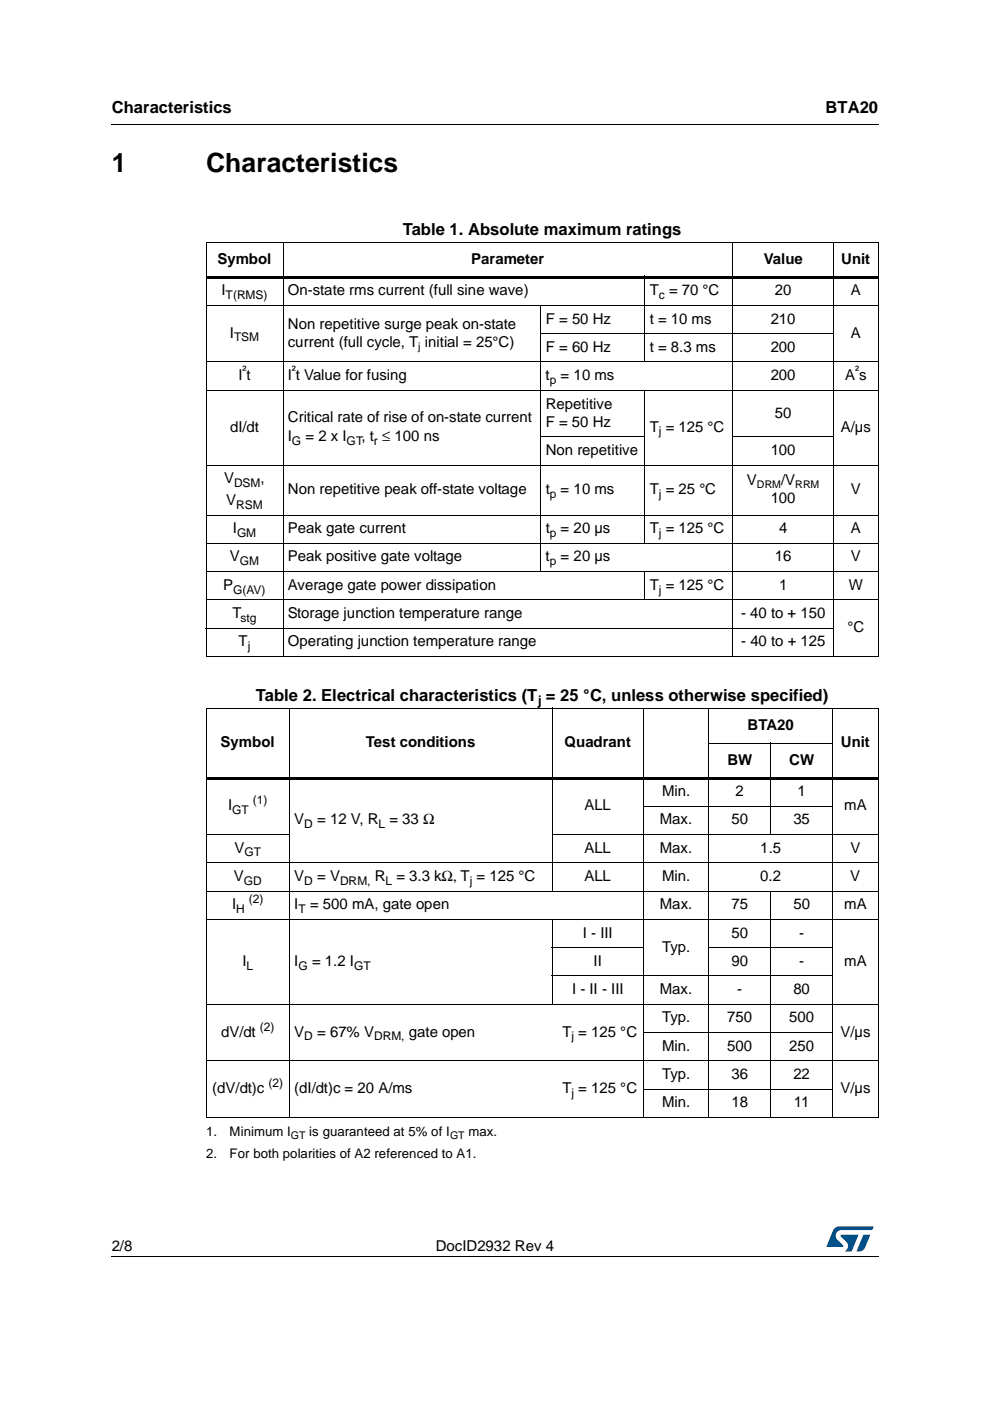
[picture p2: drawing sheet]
<svg xmlns="http://www.w3.org/2000/svg" width="210mm" height="297mm" viewBox="0 0 210 297" stroke-linecap="round" stroke-linejoin="round" font-family="sans-serif">
<defs><g id="words">
<g font-size="5.6">
<text x="23.7" y="36.4">1</text>
<text x="43.7" y="36.4">Characteristics</text>
</g>
<g font-size="3.5">
<text x="23.7" y="23.9">Characteristics</text>
<text x="175" y="23.9">BTA20</text>
<text x="85.4" y="49.8">Table 1. Absolute maximum ratings</text>
<text x="54.3" y="148.6">Table 2. Electrical characteristics (T = 25 °C, unless otherwise specified)</text>
</g>
<g font-size="3.2">
<text x="46.1" y="55.9">Symbol</text>
<text x="99.9" y="55.9">Parameter</text>
<text x="161.9" y="55.9">Value</text>
<text x="178.4" y="55.9">Unit</text>
<text x="46.9" y="62.6">I</text>
<text x="61" y="62.6">On-state rms current (full sine wave)</text>
<text x="137.7" y="62.6">T = 70 °C</text>
<text x="164.3" y="62.6">20</text>
<text x="180.4" y="62.6">A</text>
<text x="48.7" y="71.6">I</text>
<text x="61" y="69.7">Non repetitive surge peak on-state</text>
<text x="115.7" y="68.6">F = 50 Hz</text>
<text x="137.8" y="68.6">t = 10 ms</text>
<text x="163.4" y="68.6">210</text>
<text x="180.4" y="71.6">A</text>
<text x="61" y="73.5">current (full cycle, T initial = 25°C)</text>
<text x="115.7" y="74.6">F = 60 Hz</text>
<text x="137.8" y="74.6">t = 8.3 ms</text>
<text x="163.4" y="74.6">200</text>
<text x="50.5" y="80.6">I t</text>
<text x="61" y="80.6">I t Value for fusing</text>
<text x="115.7" y="80.6">t</text>
<text x="118.9" y="80.6">= 10 ms</text>
<text x="163.4" y="80.6">200</text>
<text x="179.2" y="80.6">A s</text>
<text x="61" y="89.6">Critical rate of rise of on-state current</text>
<text x="115.7" y="86.6">Repetitive</text>
<text x="164.3" y="88.5">50</text>
<text x="48.8" y="91.5">dI/dt</text>
<text x="61" y="93.5">I</text>
<text x="64.8" y="93.5">= 2 x I</text>
<text x="76.7" y="93.5">, t ≤ 100 ns</text>
<text x="115.7" y="90.5">F = 50 Hz</text>
<text x="137.8" y="91.5">T = 125 °C</text>
<text x="178.3" y="91.5">A/µs</text>
<text x="115.7" y="96.5">Non repetitive</text>
<text x="163.4" y="96.5">100</text>
<text x="47.5" y="102.5">V</text>
<text x="48" y="107.1">V</text>
<text x="55.2" y="102.5">,</text>
<text x="61" y="104.8">Non repetitive peak off-state voltage</text>
<text x="115.7" y="104.8">t</text>
<text x="118.9" y="104.8">= 10 ms</text>
<text x="137.7" y="104.8">T = 25 °C</text>
<text x="158.4" y="102.8">V</text>
<text x="163.4" y="106.7">100</text>
<text x="165.7" y="102.8">/V</text>
<text x="180.4" y="104.8">V</text>
<text x="49.4" y="113.1">I</text>
<text x="61" y="113.1">Peak gate current</text>
<text x="115.7" y="113.1">t</text>
<text x="118.9" y="113.1">= 20 µs</text>
<text x="137.8" y="113.1">T = 125 °C</text>
<text x="165.2" y="113.1">4</text>
<text x="180.4" y="113.1">A</text>
<text x="48.7" y="119">V</text>
<text x="61" y="119">Peak positive gate voltage</text>
<text x="115.7" y="119">t</text>
<text x="118.9" y="119">= 20 µs</text>
<text x="164.3" y="119">16</text>
<text x="180.4" y="119">V</text>
<text x="47.3" y="125.1">P</text>
<text x="61" y="125.1">Average gate power dissipation</text>
<text x="137.7" y="125.1">T = 125 °C</text>
<text x="165.2" y="125.1">1</text>
<text x="180" y="125.1">W</text>
<text x="49.3" y="131.1">T</text>
<text x="61" y="131.1">Storage junction temperature range</text>
<text x="157.1" y="131.1">- 40 to + 150</text>
<text x="50.6" y="137">T</text>
<text x="61" y="137">Operating junction temperature range</text>
<text x="157.1" y="137">- 40 to + 125</text>
<text x="179.7" y="134.1">°C</text>
<text x="158.5" y="154.7">BTA20</text>
<text x="46.8" y="158.4">Symbol</text>
<text x="77.6" y="158.4">Test conditions</text>
<text x="119.7" y="158.4">Quadrant</text>
<text x="178.3" y="158.4">Unit</text>
<text x="154.2" y="162.1">BW</text>
<text x="167.3" y="162.1">CW</text>
<text x="48.3" y="171.8">I</text>
<text x="123.9" y="171.8">ALL</text>
<text x="140.4" y="168.8">Min.</text>
<text x="156" y="168.8">2</text>
<text x="169.1" y="168.8">1</text>
<text x="179" y="171.8">mA</text>
<text x="62.4" y="174.8">V</text>
<text x="67.3" y="174.8">= 12 V, R</text>
<text x="82.6" y="174.8">= 33 Ω</text>
<text x="139.9" y="174.8">Max.</text>
<text x="155.1" y="174.8">50</text>
<text x="168.2" y="174.8">35</text>
<text x="49.7" y="180.8">V</text>
<text x="123.9" y="180.8">ALL</text>
<text x="139.9" y="180.8">Max.</text>
<text x="161.2" y="180.8">1.5</text>
<text x="180.3" y="180.8">V</text>
<text x="49.6" y="186.8">V</text>
<text x="62.4" y="186.8">V</text>
<text x="67.3" y="186.8">= V</text>
<text x="79.5" y="186.8">R</text>
<text x="84" y="186.8">= 3.3 kΩ, T = 125 °C</text>
<text x="123.9" y="186.8">ALL</text>
<text x="140.4" y="186.8">Min.</text>
<text x="161.2" y="186.8">0.2</text>
<text x="180.3" y="186.8">V</text>
<text x="49.2" y="192.8">I</text>
<text x="62.4" y="192.8">I</text>
<text x="65.7" y="192.8">= 500 mA, gate open</text>
<text x="139.9" y="192.8">Max.</text>
<text x="155.1" y="192.8">75</text>
<text x="168.2" y="192.8">50</text>
<text x="179" y="192.8">mA</text>
<text x="123.6" y="198.8">I - III</text>
<text x="140.4" y="201.8">Typ.</text>
<text x="155.1" y="198.8">50</text>
<text x="169.5" y="198.8">-</text>
<text x="51.4" y="204.8">I</text>
<text x="62.4" y="204.8">I</text>
<text x="66.2" y="204.8">= 1.2 I</text>
<text x="125.9" y="204.8">II</text>
<text x="155.1" y="204.8">90</text>
<text x="169.5" y="204.8">-</text>
<text x="179" y="204.8">mA</text>
<text x="121.3" y="210.8">I - II - III</text>
<text x="139.9" y="210.8">Max.</text>
<text x="156.3" y="210.8">-</text>
<text x="168.2" y="210.8">80</text>
<text x="46.9" y="219.8">dV/dt</text>
<text x="62.4" y="219.8">V</text>
<text x="67.3" y="219.8">= 67% V</text>
<text x="86.7" y="219.8">gate open</text>
<text x="119.3" y="219.8">T = 125 °C</text>
<text x="140.4" y="216.8">Typ.</text>
<text x="154.2" y="216.8">750</text>
<text x="167.3" y="216.8">500</text>
<text x="178.2" y="219.8">V/µs</text>
<text x="140.4" y="222.8">Min.</text>
<text x="154.2" y="222.8">500</text>
<text x="167.3" y="222.8">250</text>
<text x="45" y="231.8">(dV/dt)c</text>
<text x="62.4" y="231.8">(dI/dt)c = 20 A/ms</text>
<text x="119.3" y="231.8">T = 125 °C</text>
<text x="140.4" y="228.8">Typ.</text>
<text x="155.1" y="228.8">36</text>
<text x="168.2" y="228.8">22</text>
<text x="178.2" y="231.8">V/µs</text>
<text x="140.4" y="234.8">Min.</text>
<text x="155.1" y="234.8">18</text>
<text x="168.3" y="234.8">11</text>
<text x="23.7" y="265.1">2/8</text>
<text x="92.4" y="265.1">DocID2932 Rev 4</text>
</g>
<g font-size="2.8">
<text x="114" y="149.4">j</text>
<text x="43.7" y="240.7">1.</text>
<text x="43.7" y="245.6">2.</text>
<text x="48.7" y="245.6">For both polarities of A2 referenced to A1.</text>
<text x="48.7" y="240.7">Minimum I</text>
<text x="65.6" y="240.7">is guaranteed at 5% of I</text>
<text x="99.3" y="240.7">max.</text>
</g>
<g font-size="2.5">
<text x="47.8" y="63.4">T(RMS)</text>
<text x="139.7" y="63.4">c</text>
<text x="49.6" y="72.4">TSM</text>
<text x="51.4" y="79.3">²</text>
<text x="61.9" y="79.3">²</text>
<text x="116.6" y="81.4">p</text>
<text x="181.3" y="79.3">²</text>
<text x="61.9" y="94.3">G</text>
<text x="73.5" y="94.3">GT</text>
<text x="79.3" y="94.3">r</text>
<text x="139.7" y="92.3">j</text>
<text x="49.6" y="103.3">DSM</text>
<text x="50.1" y="107.9">RSM</text>
<text x="116.6" y="105.6">p</text>
<text x="139.7" y="105.6">j</text>
<text x="50.2" y="113.8">GM</text>
<text x="116.6" y="113.8">p</text>
<text x="139.7" y="113.8">j</text>
<text x="50.8" y="119.8">GM</text>
<text x="116.6" y="119.8">p</text>
<text x="49.4" y="125.9">G(AV)</text>
<text x="139.7" y="125.9">j</text>
<text x="51" y="131.8">stg</text>
<text x="52.5" y="137.8">j</text>
<text x="49.2" y="172.6">GT</text>
<text x="53.6" y="170.5">(1)</text>
<text x="64.5" y="175.6">D</text>
<text x="80.3" y="175.6">L</text>
<text x="51.8" y="181.6">GT</text>
<text x="51.7" y="187.6">GD</text>
<text x="52.8" y="191.5">(2)</text>
<text x="64.5" y="187.6">D</text>
<text x="72.1" y="187.6">DRM,</text>
<text x="81.7" y="187.6">L</text>
<text x="99.6" y="187.6">j</text>
<text x="50" y="193.6">H</text>
<text x="63.3" y="193.6">T</text>
<text x="52.2" y="205.6">L</text>
<text x="63.3" y="205.6">G</text>
<text x="75.1" y="205.6">GT</text>
<text x="55.1" y="218.5">(2)</text>
<text x="64.5" y="220.6">D</text>
<text x="79.3" y="220.6">DRM,</text>
<text x="121.2" y="220.6">j</text>
<text x="56.9" y="230.5">(2)</text>
<text x="121.2" y="232.6">j</text>
</g>
<g font-size="2.2">
<text x="88.7" y="74.3">j</text>
<text x="160.5" y="103.5">DRM</text>
<text x="168.6" y="103.5">RRM</text>
<text x="61.7" y="241.5">GT</text>
<text x="95.4" y="241.5">GT</text>
</g>
</g></defs>
<path d="M23.6 26.2l.1 .2zM23.6 266.3l.1 .1z" fill="#000"/>
<path d="M23.7 26.3h162.6M23.7 266.4h162.6" fill="none" stroke="#000" stroke-width=".21"/>
<path d="M175.2 260h10v5.3h-10z" fill="#fff"/>
<g fill="#005189">
<path d="M176.9 260.5l1-.5 7.3 .1-.3 .7h-6.4a1.31 1.31 0 0 0-1.3 1.1 1.31 1.31 0 0 0 .8 1.4l.7 .7 .1 .3-3.6 .1z"/>
<path d="M183.1 261.8h1.4l-.6 1.6a2.16 2.16 0 0 1-1.3 1.9l-1-.1z"/>
<path d="M178.3 261.8l3.7 .1-1.4 3.3-1.5 .1a1.43 1.43 0 0 0 .6-1.7l-1.4-1.4z"/>
</g>
<g fill="none" stroke="#000" stroke-width=".21">
<path d="M43.6 51.3h142.7M43.7 51.4v87.7M60 51.3v87.9M136.7 58.5v18.3M155.4 51.3v87.9M176.8 51.3v87.9M186.2 51.4v87.7M43.6 64.7h142.7M43.6 76.7h142.7M114.6 70.8h62.2M114.7 64.7v56.5M43.6 82.7h142.7"/>
<path d="M43.6 98.6h142.7M114.6 92.6h22.1M136.7 82.7v32.5M155.3 92.6h21.5M43.6 109.2h142.7M43.6 115.2h142.7M43.6 121.2h142.7M43.6 127.2h142.7M43.6 133.2h133.2M43.6 139.2h142.7M136.7 121.1v6.1M43.6 150.1h142.7"/>
<path d="M43.7 150.2v86.7M61.4 150v86.9M117.1 150v39M136.5 150v86.9M150.2 157.5h26.4M150.3 150v86.9M163.4 157.4v19.6M176.6 150v86.9M186.2 150.2v86.7M43.6 176.9h17.8M117 176.9h69.3M136.4 170.9h40.2"/>
<path d="M43.6 182.9h142.7M43.6 188.9h142.7M43.6 194.9h142.7M117.1 194.9v18M163.4 188.8v48.1M43.6 212.9h142.7M117 200.9h19.5M117 206.9h59.6M136.4 218.9h40.2M150.2 200.9h26.4M43.6 224.9h142.7M43.6 236.9h142.7"/>
<path d="M136.4 230.9h40.2"/>
</g>
<path d="M43.6 58.5h142.7v.5h-142.7zM43.6 164.7h142.7v.5h-142.7z" fill="#000"/>
<use href="#words"/>
</svg>
